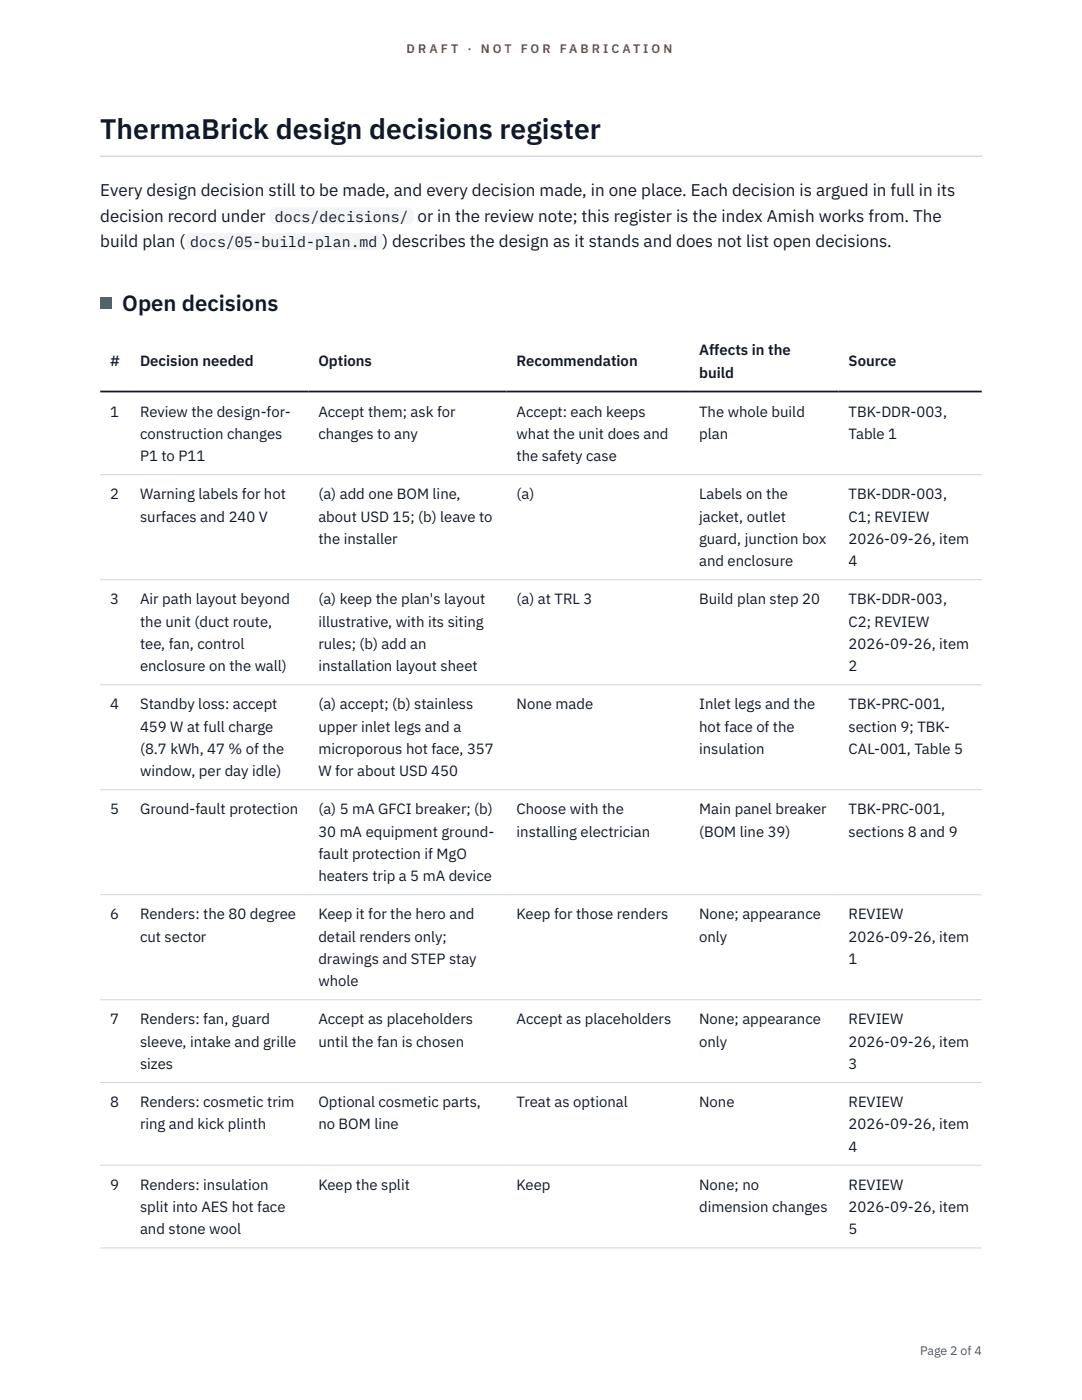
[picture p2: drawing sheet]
<svg xmlns="http://www.w3.org/2000/svg" width="216mm" height="279mm" viewBox="0 0 216 279" stroke-linecap="round" stroke-linejoin="round" font-family="sans-serif">
<defs><g id="words">
<text font-size="5.6" fill="#111827" x="20" y="27.6">ThermaBrick design decisions register</text>
<text font-size="4.4" fill="#111827" x="24.4" y="62">Open decisions</text>
<g font-size="3.4" fill="#111827">
<text x="20" y="39.1">Every design decision still to be made, and every decision made, in one place. Each decision is argued in full in its</text>
<text x="20" y="44.2">decision record under</text>
<text x="83.3" y="44.2">or in the review note; this register is the index Amish works from. The</text>
<text x="20" y="49.3">build plan (</text>
<text x="76.3" y="49.3">) describes the design as it stands and does not list open decisions.</text>
</g>
<g font-size="3" fill="#111827">
<text x="54.9" y="44.2">docs/decisions/</text>
<text x="38" y="49.3">docs/05-build-plan.md</text>
<text x="139.5" y="70.9">Affects in the</text>
<text x="22" y="73.1">#</text>
<text x="27.9" y="73.1">Decision needed</text>
<text x="63.5" y="73.1">Options</text>
<text x="103.1" y="73.1">Recommendation</text>
<text x="139.5" y="75.4">build</text>
<text x="169.3" y="73.1">Source</text>
<text x="22" y="83.1">1</text>
<text x="27.9" y="83.1">Review the design-for-</text>
<text x="63.5" y="83.1">Accept them; ask for</text>
<text x="103.1" y="83.1">Accept: each keeps</text>
<text x="139.5" y="83.1">The whole build</text>
<text x="169.3" y="83.1">TBK-DDR-003,</text>
<text x="27.9" y="87.6">construction changes</text>
<text x="63.5" y="87.6">changes to any</text>
<text x="103.1" y="87.6">what the unit does and</text>
<text x="139.5" y="87.6">plan</text>
<text x="169.3" y="87.6">Table 1</text>
<text x="27.9" y="92">P1 to P11</text>
<text x="103.1" y="92">the safety case</text>
<text x="22" y="99.7">2</text>
<text x="27.9" y="99.7">Warning labels for hot</text>
<text x="63.5" y="99.7">(a) add one BOM line,</text>
<text x="103.1" y="99.7">(a)</text>
<text x="139.5" y="99.7">Labels on the</text>
<text x="169.3" y="99.7">TBK-DDR-003,</text>
<text x="27.9" y="104.1">surfaces and 240 V</text>
<text x="63.5" y="104.1">about USD 15; (b) leave to</text>
<text x="139.5" y="104.1">jacket, outlet</text>
<text x="169.3" y="104.1">C1; REVIEW</text>
<text x="63.5" y="108.6">the installer</text>
<text x="139.5" y="108.6">guard, junction box</text>
<text x="139.5" y="113">and enclosure</text>
<text x="169.3" y="108.6">2026-09-26, item</text>
<text x="169.3" y="113">4</text>
<text x="22" y="120.6">3</text>
<text x="27.9" y="120.6">Air path layout beyond</text>
<text x="27.9" y="125.1">the unit (duct route,</text>
<text x="63.5" y="120.6">(a) keep the plan's layout</text>
<text x="63.5" y="125.1">illustrative, with its siting</text>
<text x="103.1" y="120.6">(a) at TRL 3</text>
<text x="139.5" y="120.6">Build plan step 20</text>
<text x="169.3" y="120.6">TBK-DDR-003,</text>
<text x="169.3" y="125.1">C2; REVIEW</text>
<text x="27.9" y="129.5">tee, fan, control</text>
<text x="63.5" y="129.5">rules; (b) add an</text>
<text x="169.3" y="129.5">2026-09-26, item</text>
<text x="27.9" y="134">enclosure on the wall)</text>
<text x="63.5" y="134">installation layout sheet</text>
<text x="169.3" y="134">2</text>
<text x="22" y="141.6">4</text>
<text x="27.9" y="141.6">Standby loss: accept</text>
<text x="63.5" y="141.6">(a) accept; (b) stainless</text>
<text x="103.1" y="141.6">None made</text>
<text x="139.5" y="141.6">Inlet legs and the</text>
<text x="169.3" y="141.6">TBK-PRC-001,</text>
<text x="27.9" y="146">459 W at full charge</text>
<text x="63.5" y="146">upper inlet legs and a</text>
<text x="139.5" y="146">hot face of the</text>
<text x="169.3" y="146">section 9; TBK-</text>
<text x="27.9" y="150.5">(8.7 kWh, 47 % of the</text>
<text x="27.9" y="154.9">window, per day idle)</text>
<text x="63.5" y="150.5">microporous hot face, 357</text>
<text x="63.5" y="154.9">W for about USD 450</text>
<text x="139.5" y="150.5">insulation</text>
<text x="169.3" y="150.5">CAL-001, Table 5</text>
<text x="22" y="162.5">5</text>
<text x="27.9" y="162.5">Ground-fault protection</text>
<text x="63.5" y="162.5">(a) 5 mA GFCI breaker; (b)</text>
<text x="63.5" y="167">30 mA equipment ground-</text>
<text x="103.1" y="162.5">Choose with the</text>
<text x="103.1" y="167">installing electrician</text>
<text x="139.5" y="162.5">Main panel breaker</text>
<text x="139.5" y="167">(BOM line 39)</text>
<text x="169.3" y="162.5">TBK-PRC-001,</text>
<text x="169.3" y="167">sections 8 and 9</text>
<text x="63.5" y="171.4">fault protection if MgO</text>
<text x="63.5" y="175.9">heaters trip a 5 mA device</text>
<text x="22" y="183.5">6</text>
<text x="27.9" y="183.5">Renders: the 80 degree</text>
<text x="63.5" y="183.5">Keep it for the hero and</text>
<text x="103.1" y="183.5">Keep for those renders</text>
<text x="139.5" y="183.5">None; appearance</text>
<text x="169.3" y="183.5">REVIEW</text>
<text x="27.9" y="187.9">cut sector</text>
<text x="63.5" y="187.9">detail renders only;</text>
<text x="139.5" y="187.9">only</text>
<text x="169.3" y="187.9">2026-09-26, item</text>
<text x="63.5" y="192.4">drawings and STEP stay</text>
<text x="63.5" y="196.8">whole</text>
<text x="169.3" y="192.4">1</text>
<text x="22" y="204.4">7</text>
<text x="27.9" y="204.4">Renders: fan, guard</text>
<text x="27.9" y="208.9">sleeve, intake and grille</text>
<text x="63.5" y="204.4">Accept as placeholders</text>
<text x="63.5" y="208.9">until the fan is chosen</text>
<text x="103.1" y="204.4">Accept as placeholders</text>
<text x="139.5" y="204.4">None; appearance</text>
<text x="139.5" y="208.9">only</text>
<text x="169.3" y="204.4">REVIEW</text>
<text x="169.3" y="208.9">2026-09-26, item</text>
<text x="27.9" y="213.3">sizes</text>
<text x="169.3" y="213.3">3</text>
<text x="22" y="221">8</text>
<text x="27.9" y="221">Renders: cosmetic trim</text>
<text x="63.5" y="221">Optional cosmetic parts,</text>
<text x="103.1" y="221">Treat as optional</text>
<text x="139.5" y="221">None</text>
<text x="169.3" y="221">REVIEW</text>
<text x="27.9" y="225.4">ring and kick plinth</text>
<text x="63.5" y="225.4">no BOM line</text>
<text x="169.3" y="225.4">2026-09-26, item</text>
<text x="169.3" y="229.8">4</text>
<text x="22" y="237.5">9</text>
<text x="27.9" y="237.5">Renders: insulation</text>
<text x="63.5" y="237.5">Keep the split</text>
<text x="103.1" y="237.5">Keep</text>
<text x="139.5" y="237.5">None; no</text>
<text x="169.3" y="237.5">REVIEW</text>
<text x="27.9" y="241.9">split into AES hot face</text>
<text x="139.5" y="241.9">dimension changes</text>
<text x="169.3" y="241.9">2026-09-26, item</text>
<text x="27.9" y="246.4">and stone wool</text>
<text x="169.3" y="246.4">5</text>
</g>
<g font-size="2.5" fill="#b45309">
<text x="81.1" y="10.5">D R A F T</text>
<text x="93.3" y="10.5">·</text>
<text x="95.9" y="10.5">N O T</text>
<text x="103.9" y="10.5">F O R</text>
<text x="111.7" y="10.5">F A B R I C A T I O N</text>
</g>
<text font-size="2.5" fill="#4b5563" x="183.6" y="270.3">Page 2 of 4</text>
</g></defs>
<path d="M20 31l175.9 .1zM20 31h175.9v.3h-175.9z" fill-rule="evenodd" fill="#d1d5db"/>
<path d="M20 94.7h175.9M20 115.7h175.9M20 136.7h175.9M20 157.6h175.9M20 178.6h175.9M20 199.5h175.9M20 216h175.9M20 232.5h175.9M20 249.1h175.9" fill="none" stroke="#d1d5db" stroke-width=".2"/>
<path d="M20 78.1h175.9" fill="none" stroke="#111827" stroke-width=".35"/>
<g fill="#f3f4f6">
<path d="M53.9 41.4h28.6v3.4h-28.6z"/>
<path d="M37 46.5h39.3v3.4h-39.3z"/>
</g>
<path d="M20 59.4h2.2v2.2h-2.2z" fill="#0f766e"/>
<use href="#words"/>
</svg>
